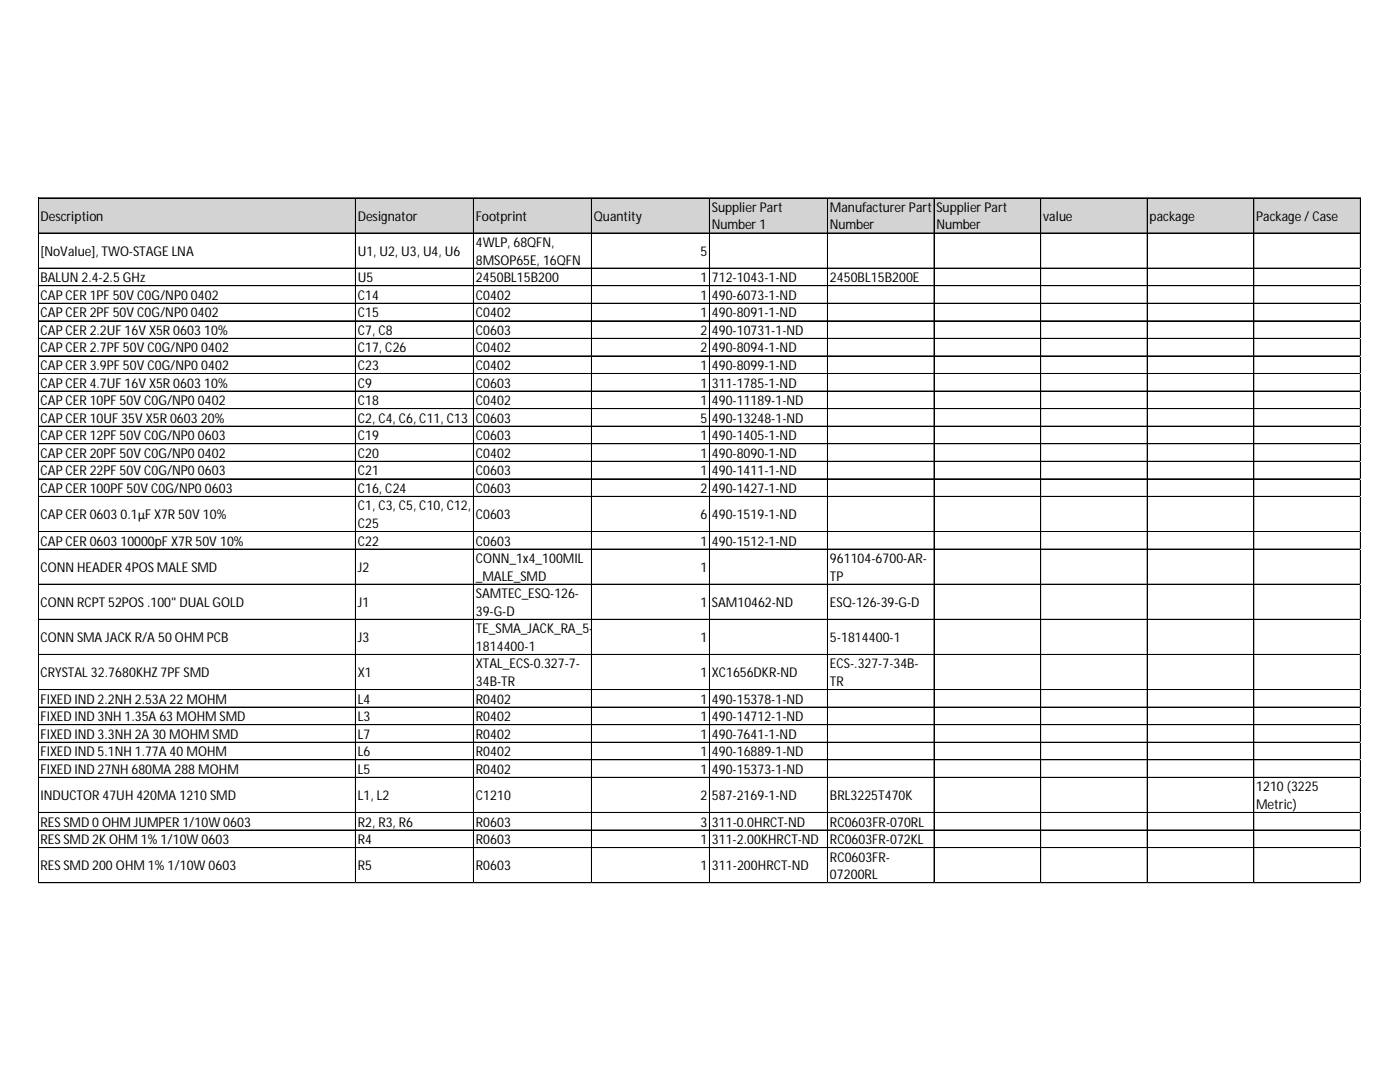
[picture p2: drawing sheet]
<svg xmlns="http://www.w3.org/2000/svg" width="279mm" height="216mm" viewBox="0 0 279 216" stroke-linecap="round" stroke-linejoin="round" font-family="sans-serif">
<defs><g id="words">
<g font-size="2.7">
<text x="8.1" y="44">Description</text>
<text x="71.4" y="44">Designator</text>
<text x="95" y="44">Footprint</text>
<text x="118.5" y="44">Quantity</text>
<text x="142.1" y="42.3">Supplier Part</text>
<text x="142.1" y="45.8">Number 1</text>
<text x="165.6" y="42.3">Manufacturer Part</text>
<text x="165.6" y="45.8">Number</text>
<text x="186.9" y="42.3">Supplier Part</text>
<text x="186.9" y="45.8">Number</text>
<text x="208.2" y="44">value</text>
<text x="229.4" y="44">package</text>
<text x="250.7" y="44">Package /Case</text>
<text x="8.1" y="51">[NoValue], TWO-STAGE LNA</text>
<text x="71.4" y="51">U1, U2, U3, U4, U6</text>
<text x="95" y="49.3">4WLP, 68QFN,</text>
<text x="95" y="52.8">8MSOP65E, 16QFN</text>
<text x="139.8" y="51">5</text>
<text x="8.1" y="56.3">BALUN 2.4-2.5GHz</text>
<text x="8.1" y="59.8">CAPCER1PF 50V C0G/NP00402</text>
<text x="71.4" y="56.3">U5</text>
<text x="71.4" y="59.8">C14</text>
<text x="95" y="56.3">2450BL15B200</text>
<text x="95" y="59.8">C0402</text>
<text x="139.8" y="56.3">1</text>
<text x="139.8" y="59.8">1</text>
<text x="142.1" y="56.3">712-1043-1-ND</text>
<text x="142.1" y="59.8">490-6073-1-ND</text>
<text x="165.6" y="56.3">2450BL15B200E</text>
<text x="8.1" y="63.3">CAPCER2PF 50V C0G/NP00402</text>
<text x="71.4" y="63.3">C15</text>
<text x="95" y="63.3">C0402</text>
<text x="139.8" y="63.3">1</text>
<text x="142.1" y="63.3">490-8091-1-ND</text>
<text x="8.1" y="66.8">CAPCER2.2UF 16V X5R 060310%</text>
<text x="8.1" y="70.3">CAPCER2.7PF 50V C0G/NP00402</text>
<text x="71.4" y="66.8">C7, C8</text>
<text x="71.4" y="70.3">C17, C26</text>
<text x="95" y="66.8">C0603</text>
<text x="95" y="70.3">C0402</text>
<text x="139.8" y="66.8">2</text>
<text x="139.8" y="70.3">2</text>
<text x="142.1" y="66.8">490-10731-1-ND</text>
<text x="142.1" y="70.3">490-8094-1-ND</text>
<text x="8.1" y="73.8">CAPCER3.9PF 50V C0G/NP00402</text>
<text x="8.1" y="77.3">CAPCER4.7UF 16V X5R 060310%</text>
<text x="71.4" y="73.8">C23</text>
<text x="71.4" y="77.3">C9</text>
<text x="95" y="73.8">C0402</text>
<text x="95" y="77.3">C0603</text>
<text x="139.8" y="73.8">1</text>
<text x="139.8" y="77.3">1</text>
<text x="142.1" y="73.8">490-8099-1-ND</text>
<text x="142.1" y="77.3">311-1785-1-ND</text>
<text x="8.1" y="80.8">CAPCER10PF 50V C0G/NP00402</text>
<text x="71.4" y="80.8">C18</text>
<text x="95" y="80.8">C0402</text>
<text x="139.8" y="80.8">1</text>
<text x="142.1" y="80.8">490-11189-1-ND</text>
<text x="8.1" y="84.3">CAPCER10UF 35V X5R 060320%</text>
<text x="8.1" y="87.8">CAPCER12PF 50V C0G/NP00603</text>
<text x="71.4" y="84.3">C2, C4, C6, C11, C13</text>
<text x="71.4" y="87.8">C19</text>
<text x="95" y="84.3">C0603</text>
<text x="95" y="87.8">C0603</text>
<text x="139.8" y="84.3">5</text>
<text x="139.8" y="87.8">1</text>
<text x="142.1" y="84.3">490-13248-1-ND</text>
<text x="142.1" y="87.8">490-1405-1-ND</text>
<text x="8.1" y="91.3">CAPCER20PF 50V C0G/NP00402</text>
<text x="8.1" y="94.8">CAPCER22PF 50V C0G/NP00603</text>
<text x="71.4" y="91.3">C20</text>
<text x="71.4" y="94.8">C21</text>
<text x="95" y="91.3">C0402</text>
<text x="95" y="94.8">C0603</text>
<text x="139.8" y="91.3">1</text>
<text x="139.8" y="94.8">1</text>
<text x="142.1" y="91.3">490-8090-1-ND</text>
<text x="142.1" y="94.8">490-1411-1-ND</text>
<text x="8.1" y="98.3">CAPCER100PF 50V C0G/NP00603</text>
<text x="71.4" y="98.3">C16, C24</text>
<text x="71.4" y="101.9">C1, C3, C5, C10, C12,</text>
<text x="95" y="98.3">C0603</text>
<text x="139.8" y="98.3">2</text>
<text x="142.1" y="98.3">490-1427-1-ND</text>
<text x="8.1" y="103.6">CAPCER06030.1µF X7R 50V 10%</text>
<text x="71.4" y="105.4">C25</text>
<text x="95" y="103.6">C0603</text>
<text x="139.8" y="103.6">6</text>
<text x="142.1" y="103.6">490-1519-1-ND</text>
<text x="8.1" y="108.9">CAPCER060310000pF X7R 50V 10%</text>
<text x="71.4" y="108.9">C22</text>
<text x="95" y="108.9">C0603</text>
<text x="95" y="112.4">CONN_1x4_100MIL</text>
<text x="139.8" y="108.9">1</text>
<text x="142.1" y="108.9">490-1512-1-ND</text>
<text x="165.6" y="112.4">961104-6700-AR-</text>
<text x="8.1" y="114.1">CONN HEADER4POSMALE SMD</text>
<text x="71.4" y="114.1">J2</text>
<text x="95" y="115.9">_MALE_SMD</text>
<text x="95" y="119.4">SAMTEC_ESQ-126-</text>
<text x="139.8" y="114.1">1</text>
<text x="165.6" y="115.9">TP</text>
<text x="8.1" y="121.1">CONN RCPT 52POS.100&quot; DUALGOLD</text>
<text x="71.4" y="121.1">J1</text>
<text x="95" y="122.9">39-G-D</text>
<text x="139.8" y="121.1">1</text>
<text x="142.1" y="121.1">SAM10462-ND</text>
<text x="165.6" y="121.1">ESQ-126-39-G-D</text>
<text x="8.1" y="128.1">CONN SMA JACKR/A 50OHM PCB</text>
<text x="71.4" y="128.1">J3</text>
<text x="95" y="126.4">TE_SMA_JACK_RA_5-</text>
<text x="95" y="129.9">1814400-1</text>
<text x="139.8" y="128.1">1</text>
<text x="165.6" y="128.1">5-1814400-1</text>
<text x="8.1" y="135.1">CRYSTAL32.7680KHZ 7PF SMD</text>
<text x="71.4" y="135.1">X1</text>
<text x="95" y="133.4">XTAL_ECS-0.327-7-</text>
<text x="95" y="136.9">34B-TR</text>
<text x="139.8" y="135.1">1</text>
<text x="142.1" y="135.1">XC1656DKR-ND</text>
<text x="165.6" y="133.4">ECS-.327-7-34B-</text>
<text x="165.6" y="136.9">TR</text>
<text x="8.1" y="140.4">FIXED IND 2.2NH 2.53A 22MOHM</text>
<text x="8.1" y="143.9">FIXED IND 3NH 1.35A 63MOHM SMD</text>
<text x="71.4" y="140.4">L4</text>
<text x="71.4" y="143.9">L3</text>
<text x="95" y="140.4">R0402</text>
<text x="95" y="143.9">R0402</text>
<text x="139.8" y="140.4">1</text>
<text x="139.8" y="143.9">1</text>
<text x="142.1" y="140.4">490-15378-1-ND</text>
<text x="142.1" y="143.9">490-14712-1-ND</text>
<text x="8.1" y="147.4">FIXED IND 3.3NH 2A 30MOHM SMD</text>
<text x="71.4" y="147.4">L7</text>
<text x="95" y="147.4">R0402</text>
<text x="139.8" y="147.4">1</text>
<text x="142.1" y="147.4">490-7641-1-ND</text>
<text x="8.1" y="150.9">FIXED IND 5.1NH 1.77A 40MOHM</text>
<text x="8.1" y="154.4">FIXED IND 27NH 680MA 288MOHM</text>
<text x="71.4" y="150.9">L6</text>
<text x="71.4" y="154.4">L5</text>
<text x="95" y="150.9">R0402</text>
<text x="95" y="154.4">R0402</text>
<text x="139.8" y="150.9">1</text>
<text x="139.8" y="154.4">1</text>
<text x="142.1" y="150.9">490-16889-1-ND</text>
<text x="142.1" y="154.4">490-15373-1-ND</text>
<text x="8.1" y="159.6">INDUCTOR47UH 420MA 1210SMD</text>
<text x="71.4" y="159.6">L1, L2</text>
<text x="95" y="159.6">C1210</text>
<text x="139.8" y="159.6">2</text>
<text x="142.1" y="159.6">587-2169-1-ND</text>
<text x="165.6" y="159.6">BRL3225T470K</text>
<text x="250.7" y="157.9">1210(3225</text>
<text x="250.7" y="161.4">Metric)</text>
<text x="8.1" y="164.9">RESSMD 0OHM JUMPER1/10W0603</text>
<text x="71.4" y="164.9">R2, R3, R6</text>
<text x="95" y="164.9">R0603</text>
<text x="139.8" y="164.9">3</text>
<text x="142.1" y="164.9">311-0.0HRCT-ND</text>
<text x="165.6" y="164.9">RC0603FR-070RL</text>
<text x="8.1" y="168.4">RESSMD 2KOHM 1%1/10W0603</text>
<text x="8.1" y="173.6">RESSMD 200OHM 1%1/10W0603</text>
<text x="71.4" y="168.4">R4</text>
<text x="71.4" y="173.6">R5</text>
<text x="95" y="168.4">R0603</text>
<text x="95" y="173.6">R0603</text>
<text x="139.8" y="168.4">1</text>
<text x="139.8" y="173.6">1</text>
<text x="142.1" y="168.4">311-2.00KHRCT-ND</text>
<text x="142.1" y="173.6">311-200HRCT-ND</text>
<text x="165.6" y="168.4">RC0603FR-072KL</text>
<text x="165.6" y="171.9">RC0603FR-</text>
<text x="165.6" y="175.4">07200RL</text>
</g>
</g></defs>
<path d="M7.6 39.5h264v7.1h-264z" fill="#d3d3d3"/>
<g fill="none" stroke="#000" stroke-width=".2">
<path d="M7.7 39.5l-.1 136.7M7.7 39.5h263.9M70.9 39.6v136.6M71 39.6v136.6M94.5 39.6v136.6M118 39.6v136.6M118.1 39.6v136.6M141.6 39.6v136.6M165.1 39.6v136.6M165.2 39.6v136.6M186.4 39.6v136.6M186.5 39.6v136.6"/>
<path d="M207.7 39.6v136.6M228.9 39.6v136.6M229 39.6v136.6M250.2 39.6v136.6M250.3 39.6v136.6M271.5 39.6v136.6M7.7 46.5h263.9M7.7 53.5h263.9M7.7 57h263.9M7.7 60.5h263.9M7.7 64h263.9M7.7 64.1h263.9"/>
<path d="M7.7 67.5h263.9M7.7 67.6h263.9M7.7 71h263.9M7.7 71.1h263.9M7.7 74.5h263.9M7.7 78h263.9M7.7 78.1h263.9M7.7 81.5h263.9M7.7 81.6h263.9M7.7 85h263.9M7.7 85.1h263.9M7.7 88.5h263.9"/>
<path d="M7.7 92h263.9M7.7 92.1h263.9M7.7 95.5h263.9M7.7 95.6h263.9M7.7 99h263.9M7.7 99.1h263.9M7.7 106.1h263.9M7.7 109.6h263.9M7.7 116.6h263.9M7.7 123.6h263.9M7.7 130.6h263.9M7.7 137.6h263.9"/>
<path d="M7.7 141.1h263.9M7.7 144.6h263.9M7.7 148.1h263.9M7.7 151.6h263.9M7.7 155.1h263.9M7.7 162.1h263.9M7.7 162.2h263.9M7.7 165.6h263.9M7.7 165.7h263.9M7.7 169.1h263.9M7.7 169.2h263.9M7.7 176.1h263.9"/>
<path d="M7.7 176.2h263.9"/>
</g>
<path d="M7.6 176.2v.1" fill="none" stroke="#d4d4d4" stroke-width=".2"/>
<path d="M70.9 176.2v.1" fill="none" stroke="#d4d4d4" stroke-width=".2"/>
<path d="M94.5 176.2v.1" fill="none" stroke="#d4d4d4" stroke-width=".2"/>
<path d="M118 176.2v.1" fill="none" stroke="#d4d4d4" stroke-width=".2"/>
<path d="M141.6 176.2v.1" fill="none" stroke="#d4d4d4" stroke-width=".2"/>
<path d="M165.1 176.2v.1" fill="none" stroke="#d4d4d4" stroke-width=".2"/>
<path d="M186.4 176.2v.1" fill="none" stroke="#d4d4d4" stroke-width=".2"/>
<path d="M207.7 176.2v.1" fill="none" stroke="#d4d4d4" stroke-width=".2"/>
<path d="M228.9 176.2v.1" fill="none" stroke="#d4d4d4" stroke-width=".2"/>
<path d="M250.2 176.2v.1" fill="none" stroke="#d4d4d4" stroke-width=".2"/>
<path d="M271.5 176.2v.1" fill="none" stroke="#d4d4d4" stroke-width=".2"/>
<path d="M271.6 53.5h.1" fill="none" stroke="#d4d4d4" stroke-width=".2"/>
<path d="M271.6 57h.1" fill="none" stroke="#d4d4d4" stroke-width=".2"/>
<path d="M271.6 60.5h.1" fill="none" stroke="#d4d4d4" stroke-width=".2"/>
<path d="M271.6 64h.1" fill="none" stroke="#d4d4d4" stroke-width=".2"/>
<path d="M271.6 67.5h.1" fill="none" stroke="#d4d4d4" stroke-width=".2"/>
<path d="M271.6 71h.1" fill="none" stroke="#d4d4d4" stroke-width=".2"/>
<path d="M271.6 74.5h.1" fill="none" stroke="#d4d4d4" stroke-width=".2"/>
<path d="M271.6 78h.1" fill="none" stroke="#d4d4d4" stroke-width=".2"/>
<path d="M271.6 81.5h.1" fill="none" stroke="#d4d4d4" stroke-width=".2"/>
<path d="M271.6 85h.1" fill="none" stroke="#d4d4d4" stroke-width=".2"/>
<path d="M271.6 88.5h.1" fill="none" stroke="#d4d4d4" stroke-width=".2"/>
<path d="M271.6 92h.1" fill="none" stroke="#d4d4d4" stroke-width=".2"/>
<path d="M271.6 95.5h.1" fill="none" stroke="#d4d4d4" stroke-width=".2"/>
<path d="M271.6 99h.1" fill="none" stroke="#d4d4d4" stroke-width=".2"/>
<path d="M271.6 106.1h.1" fill="none" stroke="#d4d4d4" stroke-width=".2"/>
<path d="M271.6 109.6h.1" fill="none" stroke="#d4d4d4" stroke-width=".2"/>
<path d="M271.6 116.6h.1" fill="none" stroke="#d4d4d4" stroke-width=".2"/>
<path d="M271.6 123.6h.1" fill="none" stroke="#d4d4d4" stroke-width=".2"/>
<path d="M271.6 130.6h.1" fill="none" stroke="#d4d4d4" stroke-width=".2"/>
<path d="M271.6 137.6h.1" fill="none" stroke="#d4d4d4" stroke-width=".2"/>
<path d="M271.6 141.1h.1" fill="none" stroke="#d4d4d4" stroke-width=".2"/>
<path d="M271.6 144.6h.1" fill="none" stroke="#d4d4d4" stroke-width=".2"/>
<path d="M271.6 148.1h.1" fill="none" stroke="#d4d4d4" stroke-width=".2"/>
<path d="M271.6 151.6h.1" fill="none" stroke="#d4d4d4" stroke-width=".2"/>
<path d="M271.6 155.1h.1" fill="none" stroke="#d4d4d4" stroke-width=".2"/>
<path d="M271.6 162.1h.1" fill="none" stroke="#d4d4d4" stroke-width=".2"/>
<path d="M271.6 165.6h.1" fill="none" stroke="#d4d4d4" stroke-width=".2"/>
<path d="M271.6 169.1h.1" fill="none" stroke="#d4d4d4" stroke-width=".2"/>
<path d="M271.6 176.1h.1" fill="none" stroke="#d4d4d4" stroke-width=".2"/>
<use href="#words"/>
</svg>
